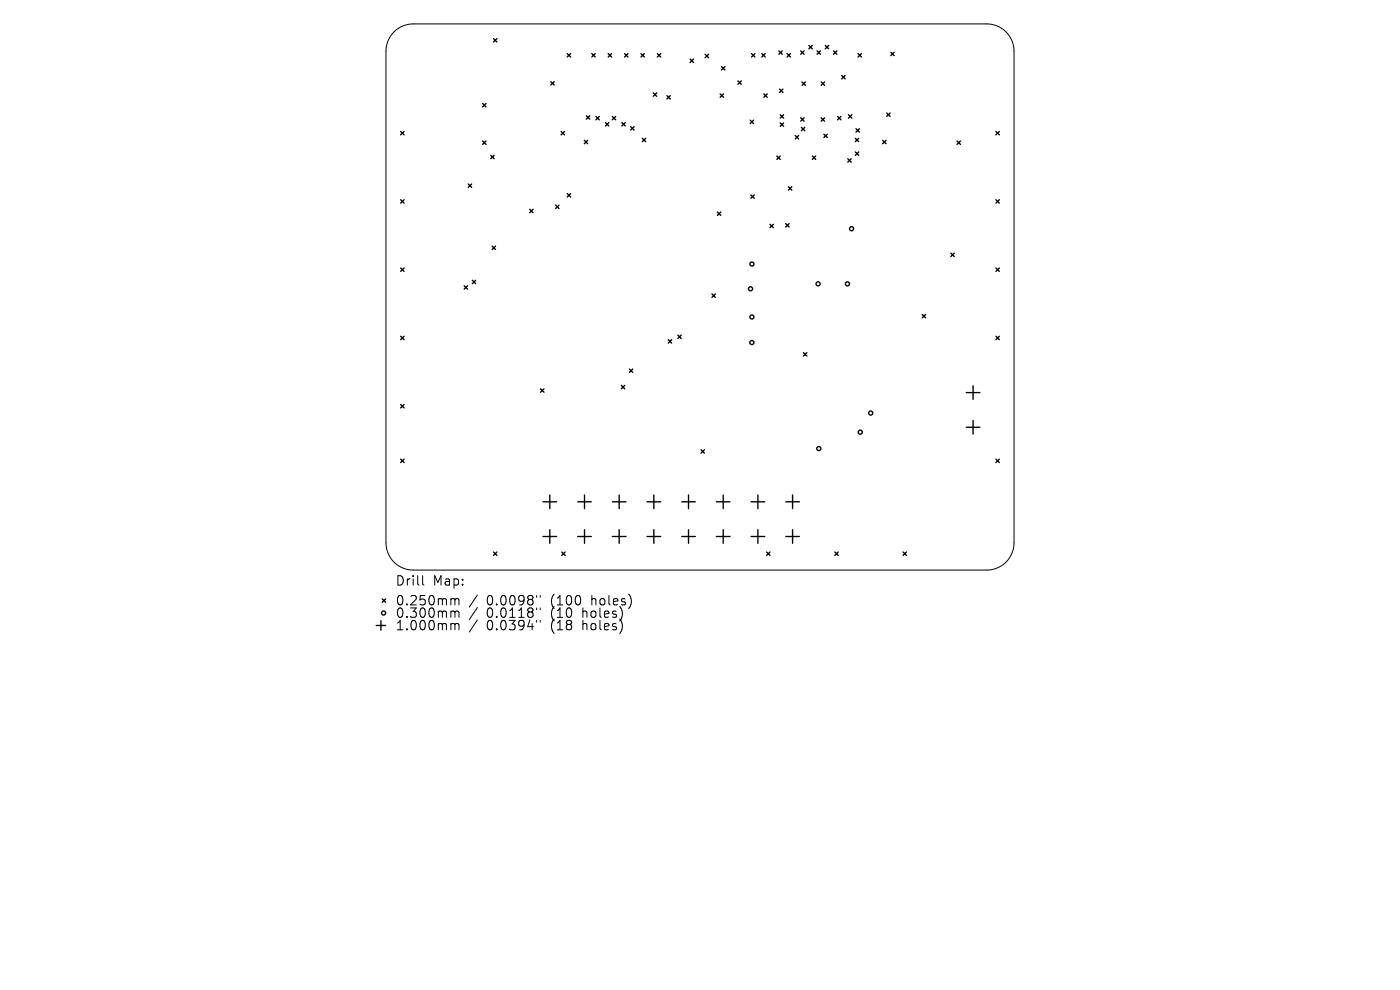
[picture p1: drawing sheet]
<svg xmlns="http://www.w3.org/2000/svg" width="297mm" height="210mm" viewBox="0 0 297 210" stroke-linecap="round" stroke-linejoin="round" font-family="sans-serif">
<defs><g id="words">
<g font-size="2.8">
<text x="83.8" y="124.5">Drill</text>
<text x="91.8" y="124.5">Map:</text>
<text x="83.8" y="128.7">0.250mm</text>
<text x="83.8" y="131.3">0.300mm</text>
<text x="103.3" y="128.7">0.0098&quot;</text>
<text x="103.3" y="131.3">0.0118&quot;</text>
<text x="117" y="128.7">(100</text>
<text x="117" y="131.3">(10</text>
<text x="123.8" y="131.3">holes)</text>
<text x="125.8" y="128.7">holes)</text>
<text x="83.8" y="134">1.000mm</text>
<text x="103.3" y="134">0.0394&quot;</text>
<text x="117" y="134">(18</text>
<text x="123.8" y="134">holes)</text>
</g>
</g></defs>
<g fill="none" stroke="#000" stroke-width=".21">
<path d="M83.6 6.8a5.8 5.8 0 0 1 4.1-1.7h121.6a5.8 5.8 0 0 1 5.8 5.8v104.2a5.8 5.8 0 0 1-5.8 5.8h-121.6a5.8 5.8 0 0 1-5.8-5.8v-104.2a5.8 5.8 0 0 1 1.7-4.1zM89.7 122.1v1.7l.2 .3M95.9 127h.3l.3 .3M95.9 129.6h.3l.3 .3M95.9 132.3h.3l.3 .3M96.5 127.3l.3-.3 .5 .1 .1 1.2M96.5 127.3v1M96.5 129.9v1.1M96.5 132.6v1M96.5 129.9l.3-.3 .5 .1 .1 1.3M96.5 132.6l.3-.3 .5 .1 .1 1.2M101.3 126.2l-1.7 2.6"/>
<path d="M101.3 128.9l-1.7 2.5M101.3 131.5l-1.7 2.6M113.8 126.3v.4M113.8 129v.3M113.8 131.6v.4M114.6 126.3v.4M114.6 129v.3M114.6 131.6v.4"/>
</g>
<g fill="none" stroke="#000" stroke-width=".29">
<path d="M104.7 8.2l.7 .7M105.4 8.2l-.7 .7M116.9 17.3l.7 .7M117.6 17.3l-.7 .7M120.3 11.4l.8 .7M121.1 11.4l-.8 .7M125.5 11.4l.8 .7M126.3 11.4l-.8 .7M129 11.4l.7 .7M129.7 11.4l-.7 .7M132.5 11.4l.7 .7M133.2 11.4l-.7 .7"/>
<path d="M136 11.4l.7 .7M136.7 11.4l-.7 .7M138.6 19.7l.7 .7M139.3 19.7l-.7 .7M139.4 11.4l.8 .7M140.2 11.4l-.8 .7M146.4 12.5l.7 .8M147.1 12.5l-.7 .8M149.6 11.5l.7 .7M150.3 11.5l-.7 .7M152.8 19.9l.7 .7M153.1 14.1l.7 .7"/>
<path d="M153.5 19.9l-.7 .7M153.8 14.1l-.7 .7M156.5 17.2l.8 .7M157.3 17.2l-.8 .7M159.4 11.4l.8 .7M160.2 11.4l-.8 .7M161.6 11.4l.7 .7M162 19.9l.8 .7M162.3 11.4l-.7 .7M162.8 19.9l-.8 .7M165.2 10.8l.8 .7M165.4 18.9l.7 .7"/>
<path d="M166 10.8l-.8 .7M166.1 18.9l-.7 .7M167 11.4l.7 .7M167.7 11.4l-.7 .7M169.9 10.8l.7 .7M170.2 17.4l.7 .7M170.6 10.8l-.7 .7M170.9 17.4l-.7 .7M171.6 9.6l.7 .8M172.3 9.6l-.7 .8M173.3 10.8l.8 .7M174.1 10.8l-.8 .7"/>
<path d="M174.2 17.4l.7 .7M174.9 17.4l-.7 .7M175.1 9.6l.7 .8M175.8 9.6l-.7 .8M176.8 10.8l.7 .7M177.5 10.8l-.7 .7M178.6 16l.7 .7M179.3 16l-.7 .7M182 11.4l.8 .7M182.8 11.4l-.8 .7M189 11.1l.7 .7M189.7 11.1l-.7 .7"/>
<path d="M85 27.9l.7 .7M85.7 27.9l-.7 .7M99.3 39l.8 .8M100.1 39l-.8 .8M102.4 21.9l.7 .8M102.4 29.9l.7 .7M103.1 21.9l-.7 .8M103.1 29.9l-.7 .7M104.1 33l.7 .7M104.8 33l-.7 .7M119 27.9l.8 .7M119.8 27.9l-.8 .7"/>
<path d="M124 29.8l.7 .7M124.4 24.6l.7 .7M124.7 29.8l-.7 .7M125.1 24.6l-.7 .7M126.4 24.7l.7 .7M127.1 24.7l-.7 .7M128.4 26l.8 .7M129.2 26l-.8 .7M129.9 24.7l.7 .7M130.6 24.7l-.7 .7M131.9 26l.7 .7M132.6 26l-.7 .7"/>
<path d="M133.8 26.9l.7 .7M134.5 26.9l-.7 .7M136.3 29.3l.7 .8M137 29.3l-.7 .8M141.5 20.3l.7 .7M142.2 20.3l-.7 .7M159.1 25.5l.8 .7M159.9 25.5l-.8 .7M164.8 33.1l.7 .7M165.5 33.1l-.7 .7M165.5 24.3l.7 .8M165.5 26.1l.7 .7"/>
<path d="M166.2 24.3l-.7 .8M166.2 26.1l-.7 .7M167.3 39.6l.7 .7M168 39.6l-.7 .7M168.7 28.8l.7 .7M169.4 28.8l-.7 .7M169.9 25l.7 .7M170 27l.7 .7M170.6 25l-.7 .7M170.7 27l-.7 .7M172.3 33.1l.7 .7M173 33.1l-.7 .7"/>
<path d="M174.2 25l.7 .7M174.8 28.5l.7 .7M174.9 25l-.7 .7M175.5 28.5l-.7 .7M177.7 24.7l.7 .7M178.4 24.7l-.7 .7M179.9 33.7l.7 .7M180 24.3l.7 .8M180.6 33.7l-.7 .7M180.7 24.3l-.7 .8M181.4 32.2l.8 .8M181.4 29.3l.8 .8"/>
<path d="M181.6 27.3l.7 .7M182.2 29.3l-.8 .8M182.2 32.2l-.8 .8M182.3 27.3l-.7 .7M187.2 29.8l.8 .7M188 29.8l-.8 .7M188.1 24l.7 .7M188.8 24l-.7 .7M203 29.9l.8 .7M203.8 29.9l-.8 .7M211.3 27.9l.7 .7M212 27.9l-.7 .7"/>
<path d="M85 42.4l.7 .7M85 56.8l.7 .8M85.7 42.4l-.7 .7M85.7 56.8l-.7 .8M100.2 59.5l.7 .7M100.9 59.5l-.7 .7M104.4 52.2l.7 .7M105.1 52.2l-.7 .7M112.4 44.4l.7 .7M113.1 44.4l-.7 .7M117.9 43.5l.7 .7M118.6 43.5l-.7 .7"/>
<path d="M120.3 41.1l.8 .7M121.1 41.1l-.8 .7M152.2 45l.7 .7M152.9 45l-.7 .7M159.3 41.4l.7 .7M160 41.4l-.7 .7M163.3 47.6l.8 .7M164.1 47.6l-.8 .7M166.7 47.4l.7 .8M167.4 47.4l-.7 .8M201.7 53.7l.7 .7M202.4 53.7l-.7 .7"/>
<path d="M211.3 42.4l.7 .7M211.3 56.8l.7 .8M212 42.4l-.7 .7M212 56.8l-.7 .8M85 71.3l.7 .8M85.7 71.3l-.7 .8M98.5 60.6l.7 .7M99.2 60.6l-.7 .7M133.5 78.3l.7 .7M134.2 78.3l-.7 .7M141.8 72.1l.7 .7M142.5 72.1l-.7 .7"/>
<path d="M143.8 71.1l.7 .7M144.5 71.1l-.7 .7M151 62.4l.8 .7M151.8 62.4l-.8 .7M170.4 74.8l.8 .7M171.2 74.8l-.8 .7M195.6 66.7l.8 .7M196.4 66.7l-.8 .7M211.3 71.3l.7 .8M212 71.3l-.7 .8M85 85.8l.7 .7M85 97.4l.7 .7"/>
<path d="M85.7 85.8l-.7 .7M85.7 97.4l-.7 .7M114.7 82.5l.7 .7M115.4 82.5l-.7 .7M131.8 81.8l.7 .7M132.5 81.8l-.7 .7M148.7 95.4l.7 .7M149.4 95.4l-.7 .7M205 83.3h2.9M205 90.6h2.9M206.4 81.8v2.9M206.4 89.2v2.9"/>
<path d="M211.3 97.4l.7 .7M212 97.4l-.7 .7M104.7 117.1l.7 .7M105.4 117.1l-.7 .7M115.2 106.4h2.9M115.2 113.8h2.9M116.6 105v2.9M116.6 112.4v2.9M119.2 117.1l.7 .7M119.9 117.1l-.7 .7M122.5 106.4h2.9M122.5 113.8h2.9"/>
<path d="M124 105v2.9M124 112.4v2.9M129.9 106.4h2.9M129.9 113.8h2.9M131.4 105v2.9M131.4 112.4v2.9M137.3 106.4h2.9M137.3 113.8h2.9M138.7 105v2.9M138.7 112.4v2.9M144.6 106.4h2.9M144.6 113.8h2.9"/>
<path d="M146.1 105v2.9M146.1 112.4v2.9M152 106.4h2.9M152 113.8h2.9M153.4 105v2.9M153.4 112.4v2.9M159.3 106.4h2.9M159.3 113.8h2.9M160.8 105v2.9M160.8 112.4v2.9M162.6 117.1l.7 .7M163.3 117.1l-.7 .7"/>
<path d="M166.7 106.4h2.9M166.7 113.8h2.9M168.1 105v2.9M168.1 112.4v2.9M177.1 117.1l.7 .7M177.8 117.1l-.7 .7M191.6 117.1l.7 .7M192.3 117.1l-.7 .7M79.8 132.7h2M80.8 131.7v2M81.1 127l.7 .8M81.8 127l-.7 .8"/>
<circle cx="159.5" cy="56" r=".43"/>
<circle cx="180.7" cy="48.5" r=".43"/>
<circle cx="159.2" cy="61.3" r=".43"/>
<circle cx="159.5" cy="67.2" r=".43"/>
<circle cx="159.5" cy="72.7" r=".43"/>
<circle cx="173.6" cy="60.2" r=".43"/>
<circle cx="179.8" cy="60.2" r=".43"/>
<circle cx="173.7" cy="95.2" r=".43"/>
<circle cx="182.5" cy="91.7" r=".43"/>
<circle cx="184.7" cy="87.6" r=".43"/>
<circle cx="81.4" cy="130" r=".43"/>
</g>
<use href="#words"/>
</svg>
